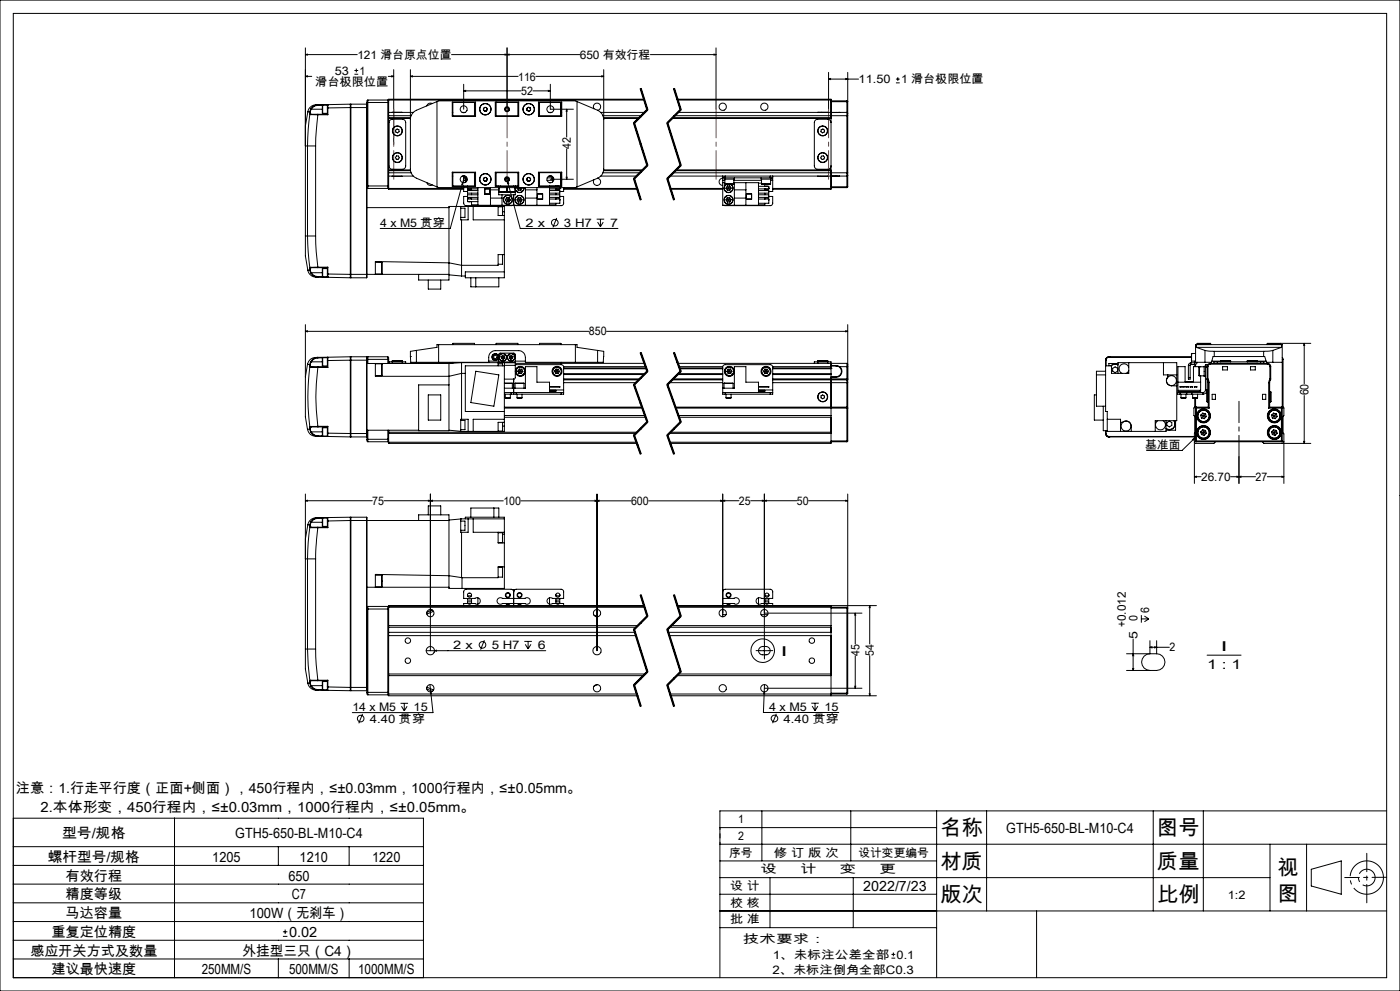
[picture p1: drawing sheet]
<svg xmlns="http://www.w3.org/2000/svg" width="420mm" height="297mm" viewBox="0 0 420 297" stroke-linecap="round" stroke-linejoin="round" font-family="sans-serif">
<defs><g id="words">
<g font-size="6.3">
<text x="282.1" y="250.3">名称</text>
<text x="347.1" y="250.3">图号</text>
<text x="282.1" y="260.3">材质</text>
<text x="347.1" y="260.3">质量</text>
<text x="383.3" y="262.1">视</text>
<text x="383.3" y="269.9">图</text>
<text x="282.1" y="270.3">版次</text>
<text x="347.1" y="270.3">比例</text>
</g>
<g font-size="4.2">
<text x="4.8" y="237.6">注意：1.行走平行度（正面+侧面），450行程内，≤±0.03mm，1000行程内，≤±0.05mm。</text>
<text x="12.2" y="243.3">2.本体形变，450行程内，≤±0.03mm，1000行程内，≤±0.05mm。</text>
<text x="18.6" y="251.3">型号/规格</text>
<text x="70.6" y="251.3">GTH5-650-BL-M10-C4</text>
<text x="301.9" y="249.5">GTH5-650-BL-M10-C4</text>
<text x="14.4" y="258.3">螺杆型号/规格</text>
<text x="19.7" y="263.9">有效行程</text>
<text x="63.7" y="258.3">1205</text>
<text x="86.5" y="263.9">650</text>
<text x="89.9" y="258.3">1210</text>
<text x="111.7" y="258.3">1220</text>
<text x="19.7" y="269.5">精度等级</text>
<text x="87.6" y="269.5">C7</text>
<text x="259" y="267">2022/7/23</text>
<text x="19.7" y="275.2">马达容量</text>
<text x="74.9" y="275.2">100W（无刹车）</text>
<text x="15.5" y="280.8">重复定位精度</text>
<text x="86.7" y="280.8">0.02</text>
<text x="9.1" y="286.4">感应开关方式及数量</text>
<text x="72.7" y="286.4">外挂型三只（C4）</text>
<text x="15.5" y="292">建议最快速度</text>
<text x="60.5" y="292">250MM/S</text>
<text x="86.7" y="292">500MM/S</text>
<text x="107.4" y="292">1000MM/S</text>
</g>
<g font-size="4.1">
<text x="234.3" y="196.6">I</text>
<text x="366.2" y="195.2">I</text>
<text x="362.1" y="200.4">1 : 1</text>
</g>
<g font-size="3.5">
<text x="107.2" y="17.6">121 滑台原点位置</text>
<text x="173.9" y="17.6">650 有效行程</text>
<text x="100.4" y="22.4">53</text>
<text x="107.9" y="22.4">1</text>
<text x="94.6" y="25.9">滑台极限位置</text>
<text x="155.5" y="24.1">116</text>
<text x="156.3" y="28.5">52</text>
<text x="257.6" y="24.9">11.50</text>
<text x="270.3" y="24.9">1 滑台极限位置</text>
<text x="171.3" y="44.6" transform="rotate(-90 171.3 44.6)">42</text>
<text x="114.1" y="68">4 x M5 贯穿</text>
<text x="157.7" y="68">2 x</text>
<text x="169.2" y="68">3 H7</text>
<text x="183.1" y="68">7</text>
<text x="176.7" y="100.5">850</text>
<text x="392.5" y="118.5" transform="rotate(-90 392.5 118.5)">60</text>
<text x="343.5" y="134.4">基准面</text>
<text x="360.3" y="144.1">26.70</text>
<text x="376.7" y="144.1">27</text>
<text x="111.7" y="151.3">75</text>
<text x="151" y="151.3">100</text>
<text x="189.3" y="151.3">600</text>
<text x="221.7" y="151.3">25</text>
<text x="239.1" y="151.3">50</text>
<text x="344.8" y="183.7" transform="rotate(-90 344.8 183.7)">6</text>
<text x="337.7" y="188" transform="rotate(-90 337.7 188)">+0.012</text>
<text x="341.2" y="191.5" transform="rotate(-90 341.2 191.5)">5</text>
<text x="341.2" y="186.2" transform="rotate(-90 341.2 186.2)">0</text>
<text x="136" y="194.5">2 x</text>
<text x="147.5" y="194.5">5 H7</text>
<text x="161.4" y="194.5">6</text>
<text x="257.9" y="196.5" transform="rotate(-90 257.9 196.5)">45</text>
<text x="262.2" y="196.5" transform="rotate(-90 262.2 196.5)">54</text>
<text x="350.8" y="195.3">2</text>
<text x="105.7" y="213.1">14 x M5</text>
<text x="124.1" y="213.1">15</text>
<text x="230.7" y="213">4 x M5</text>
<text x="247.3" y="213">15</text>
<text x="110.9" y="216.6">4.40 贯穿</text>
<text x="235.1" y="216.6">4.40 贯穿</text>
<text x="221.4" y="246.8">1</text>
<text x="221.4" y="251.8">2</text>
<text x="218.8" y="256.8">序号</text>
<text x="232.2" y="256.8">修 订 版 次</text>
<text x="257.5" y="256.8">设计变更编号</text>
<text x="228.2" y="261.8">设</text>
<text x="240.1" y="261.8">计</text>
<text x="252" y="261.8">变</text>
<text x="263.9" y="261.8">更</text>
<text x="219.1" y="266.7">设 计</text>
<text x="368.3" y="269.3">1:2</text>
<text x="219.1" y="271.7">校 核</text>
<text x="219.1" y="276.7">批 准</text>
<text x="222.9" y="282.7">技术要求：</text>
<text x="231.8" y="287.3">1、未标注公差全部 0.1</text>
<text x="231.7" y="291.8">2、未标注倒角全部C0.3</text>
</g>
</g></defs>
<g fill="none" stroke="#000" stroke-width=".3">
<path d="M0 0h420v297h-420zM4 4h412v289h-412zM91.6 16.4l.6-.2v.3zM91.6 16.4h15.6M91.6 14.4v56.3M151.5 16.2l.6 .2-.6 .1zM152.1 16.4l.6-.2v.3zM152.1 14.4v18.3M173.9 16.4h-38.4M195.1 16.4h19.7M214.2 16.2l.6 .2-.6 .1zM214.8 14.4v18.3"/>
<path d="M91.6 22.9l.6-.2v.3zM91.6 22.9h1.9M92.4 33.5l-.8 4.2v6h.7M92.4 33.5l.6 .1M93 34.1l-.5 4.6-.2 5M93 34.1l.2 .3M93 33.6v.5M93.1 34l-.1 .1M93.1 34l.2 .3M93.1 33.5v.5M93.1 33.5l-.1 .1M93.2 34.4h2.2"/>
<path d="M93.2 32.7l-.2 .9M93.2 32.7h.2M93.3 34.3h2.1M93.3 34.3l-.1 .1M93.4 32.7l-.3 .8M93.4 32.7h3.3M95.4 31.4h-.2a2.62 2.62 0 0 0-2.8 2.1M95.4 34.4l-.7 9.3M95.4 34.3v.1M95.4 31.4l-1.3 .4-.9 .9M95.4 31.4v.2M95.4 34.4h3"/>
<path d="M95.4 34.3h2.8M95.4 31.6l-.9 .1-1.1 1M96.7 31.5l-1.3 .1M96.8 31.5v2.5M96.8 31.5h1.4M96.8 34h1.4M98.2 31.5v.8M98.2 32.3h.2M98.2 34.3l.2 .1M98.2 32.3v2M98.2 31.5h.1M98.4 31.4v.9"/>
<path d="M98.4 31.4l6.7-.2v1M98.4 31.4l-.2 .1M98.4 32.3v2.1M98.4 31.4h-3M105.1 32.2v50M105.1 32.2l-6.7 .1M105.1 32.2h5M105.3 31.2v52.1M105.3 31.2h4.7M105.3 31.2l-.2 .2M106.3 22.3h1.2M106.3 21.1h1.2"/>
<path d="M106.9 20.6v1.1M110 31.2v52.1M110 31.2l.1 .2M110.1 30.7v1.5M110.1 32.2l-.1 51.1M110.1 30.7h6.5M110.3 30l-.2 .2v.5M110.3 30v26.5M110.3 30h6M116.3 30v26.5M116.3 30l.3 .2M116.5 22.9h1.6"/>
<path d="M116.6 30.2v.5M116.6 30v.2M116.6 30.7v25M116.6 33.7h7.4M116.6 35.5h6.5M116.6 30h76.7M116.6 34.7h6.7M116.6 35.3h6.6M117 36l.7-.3h3a.96 .96 0 0 1 1 1v13a.96 .96 0 0 1-1 1h-3a.96 .96 0 0 1-1-1v-13zM117.5 22.7l.6 .2-.6 .1zM117.6 33.7h3M118.1 20.9v22.3"/>
<path d="M118.7 39l.4-.3 .6 .2v.6l-.4 .3-.6-.2zM123.1 22.9l.6-.2v.3zM123.1 20.9l.1 30.3a3.1 3.1 0 0 0 1.7 2.2l6.2 2.6M123.1 22.9h32.3M129.7 31h-.2a1.13 1.13 0 0 0-1.5 .7M131.1 30.4l-6.2 2.7-.9 .6a2.87 2.87 0 0 0-.9 2.1M131.1 30.4v25.6M131.1 30.4l.5-.2h41l.5 .2M135.7 33.7h.2M135.7 34.7h.2M135.7 30.6h7v4.3h-7zM135.9 34.7h6.8"/>
<path d="M138.6 33.7h1M139.1 27.2l.6-.1v.3zM139.1 25.3v7.4M139.1 27.2h17.2M142.3 30.7v4M142.7 30.7h-6.8v4.2M145 32.7l.3 .5M145.3 33.2l.6 .1M145.3 32.2l-.3 .5M145.3 32.2h.6M145.9 32.2l.3 .6M146.2 32.8l-.3 .5"/>
<path d="M148.6 30.6h7v4.3h-7zM148.6 30.7h7M148.6 34.7h7M148.8 30.7v4M149 30.6l.1 .1M155.4 30.7v4M158.1 32.5l.1 .6M158.2 33.1l.5 .2M158.5 32.2l.6 .2M158.5 32.2l-.4 .3M159.1 32.4v.5M159.1 32.9l-.4 .4"/>
<path d="M159.9 27.2h5.2M160.8 22.9h20.3M161.5 30.7h6.8v4.2M161.5 30.6h7v4.3h-7zM161.5 34.7h6.8M161.9 30.7v4M164.5 27.1l.6 .1-.6 .2zM164.6 33.7h1M165.1 25.3v7.4h6.9M168.2 30.7v4M168.3 33.7h.2M168.3 34.7h.2"/>
<path d="M170 32.7l.1 .6h-.2zM170 32.7v8.4M173.1 30.4v25.6M173.1 30.4l6.2 2.7M178.2 32.6a1.09 1.09 0 0 1 .4-1.6 1.09 1.09 0 0 1 1.5 .6 1.09 1.09 0 0 1-.8 1.5M179.3 33.1l.5 .2a2.99 2.99 0 0 1 1.3 2.5M180.2 33.7h13.2M180.5 22.7l.6 .2-.6 .1zM180.9 34.7h11.5M181.1 35.3h10.6M181.1 20.9l-.1 30.3a2.84 2.84 0 0 1-1.7 2.2M190 36.9l4 12.7"/>
<path d="M190.4 36.8l4 12.7M191.7 35.5h-10.6M192 26.6l2 6.3M192.2 26.5l2 6.4-4 4 4 12.7-4 4 2 6.3M192.4 26.5l1 3.2M193.2 29.7h-76.6v.3M193.4 29.7l1 3.1zM194.1 32.8l-4 4M194.3 33l-4 4M200 36.9l4 12.7M200.4 36.8l4 12.7M201.6 35.5h47.7"/>
<path d="M201.8 35.3h47.5M202 26.6l2 6.3M202.2 26.5l2 6.4-4 4 4 12.7-4 4 2 6.3M202.4 26.5l2 6.3M202.4 34.7h51.7M203.2 29.7h46.1v.3M203.3 30h46M203.4 33.7h47.4M204.1 32.8l-4 4M204.3 33l-4 4M245.3 33.7h3M246.3 38.9l.6-.2 .4 .3v.6l-.6 .2-.4-.3z"/>
<path d="M248.6 23.7l.6-.2v.3zM248.6 23.7h9M248.6 21.7v11M249.3 36.7a.96 .96 0 0 0-1-1h-3a1.02 1.02 0 0 0-1 1v13a1.02 1.02 0 0 0 1 1h3a.96 .96 0 0 0 1-1M249.3 30v4.7M249.3 34.7v17.1M249.3 30.2h4.8M249.3 30.5h4.8M250.8 33.7h-1.5v1M250.8 33.7h1.1M250.8 33.7h.1M253.7 23.5l.6 .2-.6 .1z"/>
<path d="M254.1 33.7h-3.3M254.1 33.7v1M254.1 33.7l.2 .2M254.1 34.7h.2M254.1 30.2v.3M254.1 30.2l.2 .2-.2 .1M254.1 30.5v3.2M254.1 34.7v17.1M254.3 33.9v.8M254.3 34.7v17.1M254.3 21.7v12.2M268.8 24.8h1.1"/>
<path d="M268.8 23.7h1.1M269.3 23.1v1.2M92.3 43.7h2.4M92.3 43.7v27M94.7 43.7v27M110.1 55.7h6.5M110.1 56.2l.2 .3M110.3 56.5h6M116.6 56.5v.2h22.5M116.6 55.7v.5M116.6 56.2v.3M116.6 51h6.5"/>
<path d="M116.6 52.8h7.4M116.6 51.8h6.7M116.6 51.1h6.6M116.6 56.5h22.5M116.6 56.2l-.3 .3M117.6 52.8h3M119 46.7l.6 .1 .2 .5-.4 .5-.5-.1-.3-.5zM128 54.7a1.12 1.12 0 0 0 1.7 .7M131.1 56l.5 .2h41l.5-.2M135.7 52.8h.2M135.7 51.6h7v4.3h-7zM135.9 51.6v4.1h6.8"/>
<path d="M138.6 52.8h.5M138.8 54.7v.7l-.3-.1zM138.8 54.7l-3.7 13.8h-21M139.1 53.3h.7M139.1 53.3v.7M139.1 52.8v.5M139.1 54v.8M139.1 55.7v.2M139.1 56.2v1.2h1.2M139.1 54h.7M139.1 52.8h.5M139.4 52.7l-.6 2"/>
<path d="M139.6 53.3v.4h.6M139.8 53.7v.9M139.8 53.3h.3M139.8 53v.3M140.2 56.5h.1M140.3 56.6l.6 .4 .5-.4 .1 .5M140.3 58.9h-1.2v2l.2 .5 .4 .2 14-.1M140.3 59.7h3.1M140.3 56.6h3.1M140.3 55.7v.2M140.3 56.5v-.3v.4M140.3 59.7v.7h3.1"/>
<path d="M140.3 59.7v.4M140.3 56.7h1.1M141.5 59.2l-.1 .5-.5-.4-.6 .4M141.5 57.9v.5M142.3 51.7v4M142.7 51.7l-7 .1M143.4 56.2v5.3h21.5v-5.3M143.4 57.1h-3.1v.8h3.1M143.4 58.4h-3.1v.8h3.1M145 53.8l.3 .5M145.3 53.2l-.3 .6M145.3 53.2h.6"/>
<path d="M145.4 56.6h1.6v1.6h-1.6zM145.5 58.1h1.5M145.5 56.6h1.5M145.9 53.2l.3 .5M145.9 54.2l-.6 .1M146.2 53.7l-.3 .5M147.1 59.4h3.5M147.1 56.9h2.5M147.1 56.2v5.3M148.6 51.6h7v4.3h-7zM148.6 55.7h7M148.6 51.7h7"/>
<path d="M148.8 51.7v4M149.1 55.7l-.1 .2M149.6 56.2v.3M149.6 57.6v.8h5v-.8M149.6 55.7v.2M149.6 56.5v1.1M149.6 56.5h.1M149.6 57.6h5M149.7 57.4h2.3M149.7 56.2v1.2M150.1 55.7v.2M150.6 58.4v3.1"/>
<path d="M151.6 53.7h1M151.6 59.9h1.5M151.6 59.9l.4 .6M151.9 53.3h.4M151.9 53l4.2 15.5h29.3M152 59.2h.7M152 59.2l-.4 .7M152 59.2l.4 .7M152 56.5h.2M152 56.2v1.2M152.2 57.4h2.3M152.2 56.2v1.2"/>
<path d="M152.3 54.5l.3 .5-.3 .1zM152.4 59.9l-.4 .6M152.4 59.9l.3 .6M152.7 59.2l.4 .7M152.7 59.2l-.3 .7M153.1 59.9l-.4 .6M154.1 55.7v.2M154.1 58.4v3.1M154.5 56.2v1.2M154.5 56.5h.1M154.6 56.2v.3M154.6 56.8a1.34 1.34 0 0 0 1.5 .9 1.34 1.34 0 0 0 1.1-1.5 1.36 1.36 0 0 1-1 1.5 1.36 1.36 0 0 1-1.6-.8"/>
<path d="M154.6 55.7v.2M154.6 56.5v1.1M154.7 55.7h.1M155.1 59.9h1.5M155.1 56.4h1.5M155.1 56.4l.4 .6M155.1 59.9l.4 .6M155.2 56.2l-.1 .2M155.4 51.7v4M155.4 55.9h.1M155.5 57h.7M155.5 59.2h.7"/>
<path d="M155.5 59.2l-.4 .7M155.5 59.2l.4 .7M155.8 56.2l.1 .2M155.9 56.4l-.4 .6M155.9 56.4l.3 .6M155.9 59.9l-.4 .6M155.9 59.9l.3 .6M155.9 56.2v.2M156.2 59.2l.4 .7M156.2 59.2l-.3 .7M156.5 56.2l.1 .2M156.6 56.4l-.4 .6"/>
<path d="M156.6 59.9l-.4 .6M157.6 56.2v5.3M157.6 59.4h3.5M157.6 56.9h3.5M158 53.9l.4 .4M158.2 53.3l-.2 .6M158.8 53.2l.4 .4M158.8 53.2l-.6 .1M159 54.1l-.6 .2M159.2 53.6l-.2 .5M161.1 56.2v5.3M161.2 58.1h1.6v1.6h-1.6z"/>
<path d="M161.5 51.6h7v4.3h-7zM161.5 51.7l7 .1M161.9 51.7v4M162.7 58.1v1.6h-1.4M164.1 54h1.7M164.1 53.3h2M164.6 52.8h1M164.8 54.7h.1M164.9 54.7h.1M164.9 55.7v.2M164.9 57.1h3.1v.8h-3.1M164.9 58.4h3.1v.8h-3.1"/>
<path d="M164.9 59.7h3.1M164.9 56.6h3.1M165.1 53.7h6.9M165.6 53.3v.4h.6M165.8 53.7v.9M166.8 59.2v.5l.6-.4 .5 .4M166.8 55.7v.1M166.8 57.9v.5M166.8 56.7h1.1M167 55.9h.7M167.9 56.6l-.5 .4-.6-.4v.5M168 56.5v-.3v.4"/>
<path d="M168 59.7v.4M168 58.9h1.1v2.1l-.6 .6-14-.1M168 56.5h.1M168 55.8v.1M168 59.7v1.2h-3.1M168.2 51.7v4M168.3 53.7h.2M168.3 53.3h.2M168.3 52.8h.2M168.3 51.6v4.1h-6.8M168.3 55.1h.2M168.5 55.1l-.2 .1"/>
<path d="M168.5 54h.1M168.5 53.7v1.4M169.1 56.2v1.2h-1.1M169.1 56.7h22.1M169.1 56.5h22M169.9 53.1h.2l-.1 .6zM170 44.6v9.1M179.3 53.4a1.09 1.09 0 0 1 .8 1.4 1.09 1.09 0 0 1-1.5 .7 1.09 1.09 0 0 1-.4-1.6M179.3 53.4l-6.2 2.6M180.2 52.8h10.8M180.9 51.8h11.1M181.1 51h11.6"/>
<path d="M181.1 51h11.7M181.1 51.1h11.5M190 53.6l2 6.3M190.4 53.5l2 6.3M194.1 49.4l-4 4M194.3 49.7l-4 4M200 53.6l2 6.3M200.4 53.5l2 6.3M201 52.8h15.8M201.1 56.5h15.7M201.2 56.7h15.6M202 51.8h52.1"/>
<path d="M202.6 51.1h46.7M202.7 51h46.6M202.8 51h46.5M204.1 49.4l-4 4M204.3 49.7l-4 4M216.8 53.4a1.11 1.11 0 0 0-1.1 1.1 1.11 1.11 0 0 0 1.1 1.1M216.8 53.3h.8M216.8 52.8h.8M216.8 53.3v.7M216.8 52.8v.5M216.8 54v7.5h10.7v-6.8h-7.3M216.8 54.7h.7"/>
<path d="M216.8 54h.7M217.3 53.3v.4h3v-.4M217.5 55.1h2.7M217.5 53.7v1.4M217.6 52.8v.5M217.6 52.8h13.5M217.6 53.3h13.5M217.8 59.9l.4 .6M217.8 59.9h.7M217.8 56.4l.4 .6M217.9 55.2a1.36 1.36 0 0 0-.4 2 1.36 1.36 0 0 0 2.1 0 1.36 1.36 0 0 0-.4-2M218.1 55.2a1.31 1.31 0 0 0-.6 2 1.31 1.31 0 0 0 2.1 0 1.31 1.31 0 0 0-.5-2"/>
<path d="M218.2 59.3l-.4 .6M218.2 59.3l.3 .6M218.2 57h.7M218.2 55.7h.7M218.2 55.7l-.4 .7M218.2 55.7l.3 .7M218.5 59.9l-.3 .6M218.5 59.9l.5 .6M218.5 56.4h-.7M218.5 56.4l-.3 .6M218.5 56.4h.8M218.5 56.4l.4 .6"/>
<path d="M218.9 59.2l-.7 .1M218.9 59.2l.4 .7M218.9 59.2l-.4 .7M218.9 55.7l.4 .7M218.9 55.7l-.4 .7M219.3 59.9l-.3 .6M219.3 59.9h-.8M219.3 56.4l-.4 .6M220.2 53.7v1.4M220.2 54h8.3M220.3 54.7v6.8M220.3 59.4h3.5"/>
<path d="M220.3 56.9h3.5M223.8 54.7v6.8M223.9 58.1h1.6v1.6h-1.6zM223.9 58.1v1.6h1.6v-1.6M227.5 55.8h3.1v.8M227.5 57.1h3.1v.8h-3.1M227.5 58.4h3.1v.8h-3.1M227.5 59.7h3.1M227.5 56.6h3.1M227.5 54.9h1M228.3 53.3v.4h3v-.4M228.5 55.1v.1"/>
<path d="M228.5 55.1h2.7M228.5 53.7v1.4M228.5 55.2h.1M229.4 55.2v.6M229.4 56.6v.5M229.4 57.9v.5M229.4 59.2v.5M229.5 56.6l.5 .4 .6-.4M229.5 59.7l.5-.4 .6 .4M229.6 56.7h1M229.7 55.8h.7M230.6 56.2v.3"/>
<path d="M230.6 59.7v.4M230.6 58.9h1.2v2.1l-.6 .6-14-.1M230.6 59.7v1.2h-3.1M230.6 56.5h.1M231.1 53.3h.7M231.1 52.8h.7M231.1 52.8v.5M231.2 55.1l-2.7 .1M231.2 53.7v1.4M231.2 54h.6M231.8 53.3v.7M231.8 52.8v.5"/>
<path d="M231.8 54v3.4h-1.2M231.8 52.8h19M231.8 56.5h17.5M245.3 52.8h3M246.4 46.8l.6-.1 .4 .4-.2 .6-.6 .1-.4-.5zM249.3 51.8v4.7M249.3 56.5v.2h-17.5M249.3 51.8v.9h1.5M249.3 56h4.8M249.3 56.2h4.8M250.8 52.7l1.1 .1M250.8 52.8h1.1"/>
<path d="M250.8 52.7v.1M251.9 52.8h2.2M254.1 51.8h.2M254.1 51.8v1M254.1 56h.2M254.1 56v.2M254.1 52.8v3.2M254.3 51.8v.7M254.3 52.5l-.2 .3M254.3 56l-.2 .2M254.3 52.5v3.5M91.6 70.7v6l.8 4.3"/>
<path d="M91.6 70.7h.7M92.3 70.7l.7 9.7M92.3 70.7h2.4M94.7 70.7l.2 4.7 .5 4.7M110.1 62.2h24.6M112.6 78.6h1.9M114.5 78.6v3.5M138.2 62.4h1.3v2.8h-1.3M138.2 61.9v4h2.2v-4M138.5 65.9v16.8M140.5 60.4h.7M141.5 60.4v1h1.9"/>
<path d="M142 61.9v4h9.3M149.4 62h1.3v2.6M149.4 61.9v2.7h1.9M150.7 76.3v2.9h-1.3M150.7 63.5h.6M151.3 63.5v1.1M151.3 63.5v-1.6h-16.6v22h-9.1v-1.7M151.3 64.6v18.7h-11.7v-1.8h11.7M151.3 76.3h-1.9v3.2h-10.9l-3.8-.7-22.1-.4v3.8M152 60.5h.7M155.5 60.5h.7M166.8 60.9v.5h-1.9"/>
<path d="M167 65.3l-1.1 2.9M179 65.7h2.3M179.3 66.6l.8 1.3M180.1 65.7v2.2M181 66.6l-.9 1.3M218.2 60.5h.8M229.4 60.9v.5h-1.9M91.6 99.3l.6-.2v.3zM91.6 97.3v15.7M91.6 99.3h85M92.4 81a2.67 2.67 0 0 0 3 2.1M93 80.4l.1 .1"/>
<path d="M93 80.4v.5M93 80.9l.1 .1M93 80.9l.2 .9M93 80.9l-.6 .1M93.1 81l.3 .7M93.1 80.5v.5M93.2 80.1l-.2 .3M93.2 80.1l.1 .1M93.2 81.8a2.56 2.56 0 0 0 2.2 1.3M93.3 80.2h2.1M93.3 80.2l-.2 .3M93.4 81.7l-.2 .1"/>
<path d="M93.4 81.7l.5 .7 1.5 .5M93.4 81.7h3.3M95.4 80.1h-2.2M95.4 80.1v.1M95.4 80.1h3M95.4 80.2h2.8M95.4 83.1h3M95.4 82.9v.2M95.4 82.9h1.3M96.8 80.5v2.5M96.8 80.5h1.4M96.8 83h1.4"/>
<path d="M98.2 82.1h.2M98.2 82.1v.9M98.2 83l.2 .1M98.2 83h.1M98.2 80.2v1.9M98.4 82.1v1M98.4 80.1l-.2 .1M98.4 80.1v2M98.4 82.1l6.7 .1M105.1 82.2v1.1l-6.7-.2M105.1 82.2h29.6M105.1 83.1l.2 .2"/>
<path d="M105.3 83.3h4.7M112.6 82.1h1.9M128.5 83.9v2.7h3.7v-2.7M134.7 82.4l3.8 .3M138.5 82.7h1.1M141.3 83.3v2.7h8.3v-2.7M142.7 83.3v2.7M182 99.3h72.3M253.7 99.1l.6 .2-.6 .1zM254.3 97.3v16.4M91.6 113v12l.7 3.7M92.3 109.2l-.7 3.8"/>
<path d="M92.3 109.2h.1M92.3 109.2l.7 .1M93 109.8a71.5 71.5 0 0 0 0 18.3M93 109.8l.2 .3M93 109.3v.5M93.1 109.7l-.1 .1M93.1 109.7l.3 .2M93.1 109.3v.4M93.1 109.3h-.1M93.2 110.1h2.2M93.2 108.4l-.2 .9M93.2 108.4h.1"/>
<path d="M93.3 108.4l-.2 .9M93.3 108.4h3.4M93.4 109.9h2M93.4 109.9l-.2 .2M95.4 107.1h-.3a2.67 2.67 0 0 0-2.8 2.1M95.4 110.1a65.4 65.4 0 0 0 0 17.7M95.4 107.1a2.45 2.45 0 0 0-2.2 1.3M95.4 107.1v.2M95.4 107.3l-.9 .1-1.2 1M95.4 110.1h3M95.4 109.9v.2M95.4 109.9h2.8"/>
<path d="M96.7 108.4l.1 1.3M96.7 107.2l-1.3 .1M96.8 107.2l-.1 1.2M96.8 107.2v2.5M96.8 109.7h1.4M96.8 107.2h1.4M98.2 109.9l.2 .2M98.2 107.2v.9M98.2 108.1h.2M98.2 107.2h.1M98.2 108.1v1.8M98.4 107.1v1"/>
<path d="M98.4 107.1l6.7-.2v1M98.4 107.1l-.2 .1M98.4 108.1v2M98.4 107.1h-3M105.1 107.9l-6.7 .2M105.1 107.9v22M105.1 107.9h5M105.3 106.9v24M105.3 106.9h4.7M105.3 106.9l-.2 .2M110 106.9v24M110 106.9l.1 1"/>
<path d="M110.1 107.9v22M110.1 107.7h6.5M110.3 106.9v2M110.3 106.9h6M110.3 106.9l-.2 .3M112.6 108.9v3.9h22.1l3.8-.9h1.1M112.6 112.6h1.9M112.6 109h1.9M114.5 109v3.6M116.3 106.9v2M116.3 106.9l.3 .8M116.6 107.7v1.2"/>
<path d="M116.7 108.9v-.5h5v.5M117.7 108.1h3M117.7 108.1v.8M117.8 108.4h2.8M120.7 108.1v.8M123.1 106.9l.1 1.7h1.7M123.1 106.9h.1M124.9 108.6h21.7a3.3 3.3 0 0 1 .6-2.9l.6-.5 .8-.1h7a2.05 2.05 0 0 1 2 2v1.5h21.7M124.9 105l-1.8 .3v1.6M124.9 105l6.2-.9v-.8h42v.8l6.2 .9M124.9 105v3.6M128.5 118.4h3.7v7.5h-3.7z"/>
<path d="M131.6 103.3v5.3M135.5 108.9h-25.4M135.9 103.3v-.4h6.4v.4M135.9 108.6v.3M138.5 108.7l-3.8 .2v20.2h-9.1v-13.7h9.1M138.5 108.7h12.8v17.9M138.5 108.7v17M142.7 111.3l6.9 1.1-1.4 9.3-6.9-1.1zM146.6 108.2h3M148.8 103.3v-.4h6.6v.4M149.4 109h1.3v.6M149.4 108.7v.9"/>
<path d="M149.6 108.5v.2M149.6 108.5v-2.2l.5-.5 4.2 .1 .3 .4v2.2M149.6 108.5h5M150.3 106.9l.1 .6M150.3 106.9l.5 .2M150.4 107.5l.6 .2M150.7 106.5l.6 .2M150.7 106.5l-.4 .4M150.7 106.5l.3 1.2M150.8 107.1l-.4 .4M150.8 107.1l.6 .2M151.3 114.8l2.4 .1"/>
<path d="M151.3 114.9h2.4M151.3 116.3h6.3v-6.4h3.5v4.6h3.8v3.1M151.3 117.6h2.1M151.3 118.1h2.1M151.3 109.6h-11.7v13.7h11.7M151.3 108.7h3.3M151.3 113.6h2.8M151.3 106.7l.1 .6M151.3 106.7l-.5 .4M151.3 109.5h3.3M151.4 107.3l-.4 .4M151.6 119.2h1.5"/>
<path d="M151.6 118.1v1.1M152.8 107.3l.4 .4M152.9 106.7l-.1 .6M152.9 106.7l.5 .4M153.1 118.1v1.1M153.4 118.1h.7M153.4 117.6h1.5M153.4 107.1l.4 .4M153.4 107.1l-.6 .2M153.4 117.6v.5M153.5 106.5l.4 .4M153.5 106.5l-.6 .2"/>
<path d="M153.5 106.5l-.3 1.2M153.7 114.9v1.4M153.8 107.5l-.6 .2M153.9 106.9l-.1 .6M153.9 106.9l-.5 .2M154.1 118.1h.8M154.1 113.6v4.5M154.5 114.9h2.7M154.5 114.9v1.4M154.6 108.7v.8M154.6 109.5v3.7l-.5 .4M154.6 108.5v.2"/>
<path d="M154.6 109.3l14.2 .1 .3 .5v7M154.6 108.9h38.7M154.6 108.2h3M154.9 117.6h13.4M154.9 118.1h13.4M154.9 117.6v.5M155.1 119.2h1.5M155.1 118.1v1.1M155.4 111.2l.3 .7M155.4 111.2l.7 .1M155.7 111.9l.7 .1M155.8 110.6l.7 .1"/>
<path d="M155.8 110.6l-.4 .6M155.8 110.6l.6 1.4M156.1 111.3l-.4 .6M156.1 111.3h.7M156.5 110.7l.3 .6M156.5 110.7l-.4 .6M156.6 118.1v1.1M156.8 111.3l-.4 .7M157.2 114.9v1.4M161.9 103.3v-.4h6.3l.1 .4M164.9 117h1.9v.3h-1.9M164.9 115.8h3.1v.2h-3.1"/>
<path d="M164.9 116.9h4.2M166.4 111.2l.3 .7M166.4 111.2l.7 .1M166.7 111.9l.7 .1M166.8 110.6l.7 .1M166.8 110.6l-.4 .6M166.8 110.6l.6 1.4M167.1 111.3l-.4 .6M167.1 111.3h.8M167.5 110.7l.4 .6M167.5 110.7l-.4 .6M167.9 111.3l-.5 .7"/>
<path d="M168.3 117.6h.8M168.3 108.6v.3M168.3 117.6v.5M169.1 117.6v.5h-.8M169.1 116.9v.7M169.1 110.4h24.8M169.1 112.2h24.2M169.1 110.5h24.8M169.1 112h24.4M169.1 109.9h24.6M169.1 113.6h22.8M169.1 113.8h22.6"/>
<path d="M169.1 114.7h21.7M169.1 110.3h24.8M169.1 112.3h24.1M172.6 103.3v5.3M179.3 105l1.8 .3-.1 3.3h-1.7M179.3 105v3.6M190 115.3l4 11.2M190.4 115.2l4 11.2M192 105.8l2 5.5M192.2 105.7l2 5.6-4 4 4 11.2-4 4 2 5.5M192.4 105.6l1 2.8M193.4 108.4l1 2.8z"/>
<path d="M194.1 111.2l-4 4M194.3 111.4l-4 4M200 115.3l4 11.2M200.4 115.2l4 11.2M200.8 114.7h16M201.6 113.8h15.2M201.9 113.6h14.9M202 105.8l2 5.5M202.2 105.7l2 5.6-4 4 4 11.2-4 4 2 5.5M202.4 105.6l2 5.6M203.2 112.3h13.6M203.3 108.9h50.8"/>
<path d="M203.3 112.2h13.5M203.4 112h13.4M203.7 109.9h13.1M203.8 110.3h13M203.9 110.4h12.9M203.9 110.5h12.9M204.1 111.2l-4 4M204.3 111.4l-4 4M216.8 117.6h.8M216.8 116.3h3.5v-6.4h3.5v4.6h3.7v3.1M217.2 114.9h2.7M217.2 114.9h.1"/>
<path d="M217.2 114.9v1.4M217.6 117.6h13.5M217.6 117.6v.5M217.6 118.1h13.5M217.8 119.2h1.5M217.8 118.1v1.1M218.1 111.3l.4 .7M218.4 110.7l-.3 .6M218.4 110.7l.4 .6M218.8 111.3l-.3 .7M218.8 111.3l.4 .6M219.1 110.6l-.7 .1"/>
<path d="M219.1 110.6l.5 .7M219.1 110.6l-.3 .7M219.2 111.9l-.7 .1M219.3 118.1v1.1M219.6 111.3l-.4 .6M219.6 111.3h-1.5M219.9 114.9v1.4M227.5 117h1.9v.3h-1.9M227.5 115.8h3.1v.2h-3.1M227.5 116.9h4.3M229.1 111.3l.3 .6M229.1 111.3h.7"/>
<path d="M229.4 111.9h.8M229.4 110.6l.8 .1M229.4 110.6l-.3 .7M229.4 110.6l.4 .7M229.8 111.3l.4 .6M229.8 111.3h.8M230.2 110.7l.4 .6M230.2 110.7l-.8 1.2M230.6 111.3l-.4 .6M231.1 117.6h.7M231.1 117.6v.5M231.8 112.2h17.5l-17.5 .1"/>
<path d="M231.8 116.9v-7l-.3-.5-14.1-.1-.6 .6v8.2h.8M231.8 117.6v.5h-.7M231.8 116.9v.7M231.8 110.4h17.5M231.8 110.5h17.5M231.8 112h17.5M231.8 109.9h17.5M231.8 113.6h22.3M231.8 113.8h22.3M231.8 114.7h22.3M231.8 110.3h17.5M244.3 108.9v-.5h5v.5"/>
<path d="M245.3 108.1h3M245.3 108.1v.8M245.4 108.4h2.8M246.3 118.6l.5-.2 .5 .3v.5l-.5 .3-.5-.3zM248.3 108.1v.8M249.3 110.4v22.5h-48.3M249.3 108.9v1M249.3 110.3v.1M249.3 110.4h.1M249.3 108.9v.7h1.5M249.3 109.9v.4M249.3 113.1h1.5"/>
<path d="M249.3 112.9h1.5M249.3 109.7h1.5M250.8 109.7a1.62 1.62 0 0 1 1.6 1.6 1.62 1.62 0 0 1-1.6 1.6M250.8 109.6l1.1 .3M250.8 109.6v.1M250.8 112.9v.2M251.9 109.9a1.77 1.77 0 0 1 .6 2 1.77 1.77 0 0 1-1.7 1.2M251.9 109.9h2.2M254.1 108.9v1M254.1 108.9l.2 .2v.8h-.2M254.1 113.6l.2 .1M254.1 113.6v.2"/>
<path d="M254.1 113.8v.9M254.1 114.7h.2M254.1 109.9v3.7M254.1 114.7v7.3M254.3 113.7l-.2 .1M254.3 113.7v1M254.3 114.7v17.4M328.9 118.4h-.6v7.5h2.7M328.9 112.4h2.8M331.7 107.9h.1M331.7 111.3h-2.8v10.4h2.8M331.7 107.9v15.4h.5v6h17.6v-3.2"/>
<path d="M331.8 107.9v1.7M332.7 106.9h.1M332.7 106.9a1.02 1.02 0 0 0-1 1M332.7 107.1a.84 .84 0 0 0-.9 .8M332.7 106.9h24.7M332.7 107.1h24.7M332.7 106.9v.2M333.8 110.4l.7-.4 .8 .4v.8l-.8 .5-.7-.5zM335.4 109.3a1.79 1.79 0 0 0-2.2 .3M335.4 109.4h-.1a1.65 1.65 0 0 0-1.9 .2M335.4 108.9h-2.7v.7M335.4 111.9v-3.2h17.6v17.4h-6.4v3.2"/>
<path d="M338.6 111.1l-.7 .8M338.6 110a1.51 1.51 0 0 0-2.4-.6 1.51 1.51 0 0 0 .4 2.5M338.6 108.7v3.2h-5.2v-2.3h-1.7M349 108.7v3.7h4M350.3 112.4v.6a1.56 1.56 0 0 0-.3 1.7 1.56 1.56 0 0 0 1.4 .9h1.6M353.4 114.5h6.8M353.5 117h6.5v.3h-6.5zM354 117.6h-.7v.5h.7M354 117.6h6.9M354 115.8h1.2v.2h-1.2zM354 118.1h2M354 117.6v.5"/>
<path d="M354.3 119.2h1.5M354.3 118.1v1.1M355.8 115.8h.7v.2h-.7zM355.8 118.1v1.1M356 118.1h1.5M356 117.6v.5M356.5 113.1v.5h.5v-.5M356.5 109.5h.5M356.5 113.1h.5M356.5 109.5v3.6M357 115.8h.8v.2h-.8zM357 109.5v3.6"/>
<path d="M357.3 108.7l-.4 .2-.4 .6M357.3 109.3l-.3 .2M357.3 108.7v.6M357.4 108.2h.1M357.4 106h.1M357.4 106v2.2M357.5 105.9l-.1 .1M357.5 105.9v2.3M357.5 108.2h1.2M357.5 105.9h1.2M357.5 118.1h3.4M357.5 117.6v.5"/>
<path d="M357.8 119.2h1.5M357.8 118.1v1.1M358.3 115.8h.8v.2h-.8zM358.4 108.2v1.7M358.4 119.3v2.7M358.7 108.5l-.2 .2h-1.2M358.7 109.2v.7M358.7 119.3v2.7M358.9 104.1h25.6M358.9 104.1l2.6 .9M358.9 103.3v.8M359.2 108.6l-.5 .6-1.4 .1"/>
<path d="M359.2 103.3v-.4h4v.4M359.2 103h4M359.3 118.1v1.1M359.8 109.9v2.7M359.8 109.9h1.4M359.8 112.6h1.4M360.2 109.9h-2.2v4.5h-2.5v-4.5h-2.1v7.7M360.2 112.6v5M360.9 117.6v.5M361.5 105l2.8 .3M361.5 108.6h-2.8v-5.3h26v18.7M361.5 105v3.6"/>
<path d="M361.6 109.8h-.4v3h.4M361.6 116.9a.73 .73 0 0 1-.7 .7M361.6 116.9h.5M361.6 110h.5M361.6 110v6.9M362.1 109.9v-.6h-.5v.7M362.1 116.9a1.21 1.21 0 0 1-1.2 1.2M362.1 109.9h.3M362.1 109.9v7M362.2 117.4v3M362.2 117.4h.2M362.2 113.8l.3 .9"/>
<path d="M362.4 113.6v.1M362.4 113.6h-.3l.1 .2M362.4 109.9v3.7M362.4 117.4l.1 .1M362.4 113.7l.3 1M362.4 113.7l-.2 .1M362.4 117.4v3M362.5 114.7h.2M362.5 114.7v7.3M362.7 114.7v7.6M363.1 109.1l-.5 .3-.2 .5M363.1 108.9v.2"/>
<path d="M363.1 108.9a.96 .96 0 0 0-1 1M363.1 108.9h17.1M363.1 109.1h17.1M363.5 108.2h2.7M363.6 118.2h1v1.5h-1zM364.3 106.9h-.4l-.5 1.7h-1.9M364.3 105.3h14.8M364.3 105.3v1.6M364.3 106.9h14.8M365.2 108.4h-1v.5M365.2 108.4h13M365.2 108.4v.5"/>
<path d="M366.2 108.4h.1M366.2 108.1h3M366.2 108.4h3M366.2 108.1v.3M366.8 109.9h1.4v1h-1.4zM369.2 108.4h-.1M369.2 108.1v.3M374.2 108.4h.1M374.2 108.1h3M374.2 108.4h3M374.2 108.1v.3M375.1 109.9h1.5v1h-1.5z"/>
<path d="M377.2 108.4h-.1M377.2 108.2h2.6M377.2 108.1v.3M378.2 108.4h1v.5M378.2 108.4v.5M378.7 118.2h1v1.5h-1zM379.1 106.9h.3l.5 1.7h1.9M379.1 105.3v1.6M380.2 103h4M380.2 109.1l.7 .4 .1 .4M380.2 108.9v.2M380.2 108.9a.96 .96 0 0 1 1 1"/>
<path d="M380.6 114.7h.3M380.6 114.7v7.6M380.9 114.7v7.3M380.9 113.7l-.3 1M380.9 113.7l.2 .1M381 117.4l-.1 .1M381 113.6l-.1 .1M381 113.6h.2M381 109.9h.2M381 117.4v3M381 109.9v3.7M381 117.4h.2"/>
<path d="M381.1 113.8l-.2 .9M381.2 117.4v3M381.2 113.6l-.1 .2M381.2 109.9v3.7M381.8 105l-2.7 .3M381.8 108.6h2.9M381.8 105v3.6M384.2 102.9v.4M384.5 104.1l-2.7 .9M384.5 103.3v.8M384.7 107.1l.2 .6M384.7 107.7h.2"/>
<path d="M384.9 107.7v14.3M391.3 102.9v12.1M391.3 118.5v14.4M391.3 102.9l.1 .6h-.3zM393.2 102.9h-13v.4M92.3 128.7a2.87 2.87 0 0 0 3.1 2.1M92.3 128.7h.1M93 128.1l.1 .1M93 128.1v.5M93 128.6l.1 .1M93 128.6l.2 .9M93 128.6l-.7 .1"/>
<path d="M93.1 128.7l.2 .7M93.1 128.2v.5M93.2 127.8l-.2 .3M93.2 127.8l.2 .1M93.2 129.5a2.56 2.56 0 0 0 2.2 1.3M93.3 129.4l-.1 .1M93.3 129.4l1.3 1.1 .8 .1M93.3 129.4h3.4M93.4 127.9h2M93.4 127.9l-.3 .3M95.4 127.8h-2.2M95.4 127.8v.1"/>
<path d="M95.4 130.6v.2M95.4 127.8h3M95.4 130.8h3M95.4 130.6h1.3M95.4 127.9h2.8M96.7 129.4l.1 1.3M96.8 128.2l-.1 1.2M96.8 128.2v2.5M96.8 128.2h1.4M98.2 130.7l.2 .1M98.2 129.8v.9M98.2 129.8h.2"/>
<path d="M98.2 130.7h-1.4M98.2 127.9v1.9M98.4 129.8v1M98.4 127.8l-.2 .1M98.4 127.8v2M98.4 129.8l6.7 .1M105.1 129.9v1l-6.7-.1M105.1 129.9h5M105.1 130.8l.2 .1M105.3 130.9h4.7M110.1 129.9v.9M110.1 131.7v.4l.2 .3"/>
<path d="M110.1 130.8l-.1 .1M110.1 130.8v.9M110.1 128.9h15.5M110.1 131.7h6.5M110.3 128.9v3.5M110.3 132.4h6M116.3 128.9v3.5M116.6 128.9v4h74.5M116.6 129.5h74.5M116.6 129.9h74.2M116.6 132.5h74.3M116.6 132.1l-.3 .3"/>
<path d="M134.7 128.9l3.5 .4M138.2 126h1.3v2.8h-1.3M138.2 129.3v-3.6h2.2v3.6M150.7 126.6v2.6h-1.3M150.7 127.7h.6M151.3 126.6v1.1M151.3 124.5h42.2M151.3 122h41.3M151.3 125.1h42.4M151.3 122.3h41.4M151.3 127.7v1.6h-13.1M151.3 125.7h-9.3v3.6"/>
<path d="M151.3 126.6h-1.9v2.7M190 130.5l2 5.6M190.4 130.4l2 5.6M194.1 126.3l-4 4M194.3 126.6l-4 4M200 130.5l2 5.6M200.4 130.4l2 5.6M200.8 129.9h48.5M200.9 132.5h48.4M201.1 129.5h48.2M202.6 122h51.5M202.7 122.3h51.4"/>
<path d="M203.5 124.5h45.8M203.7 125.1h45.6M204.1 126.3l-4 4M204.3 126.6l-4 4M249.3 132.1h4.8M249.3 132.4h4.8M254.1 122l.2 .2-.2 .1M254.1 132.1h.2M254.1 122v.3M254.1 132.1v.3M254.1 122.3v9.8M254.3 132.1l-.2 .3"/>
<path d="M331 121.7v7.4h1.2M331.7 129.9a1.02 1.02 0 0 0 1 1M331.7 129.9h.1M331.7 129.1v.8M331.8 129.9a.91 .91 0 0 0 .9 .9M331.8 129.1v.8M332.2 125.7h4v3.6M332.7 130.9h.1M332.7 130.9h25.6M332.7 130.8h25.6M332.7 130.8v.1M336.2 126.6h.5a1.58 1.58 0 0 1 1.7-.3 1.58 1.58 0 0 1 1 1.4v1.6"/>
<path d="M347.3 126.1a1.5 1.5 0 0 0-.3 2.2 1.5 1.5 0 0 0 2.3 0 1.5 1.5 0 0 0-.3-2.2M350.1 126.6l.7-.4 .7 .4v.9l-.7 .4-.7-.4zM352.1 126.1a1.65 1.65 0 0 1-.1 2.1 1.65 1.65 0 0 1-2.2 .2M352.2 126.1a1.75 1.75 0 0 1-.2 2.2 1.75 1.75 0 0 1-2.2 .2M352.7 126.1v2.8h-2.9M357.8 131.7l.5-.3-.3 .5zM358.3 131.4l-3.7 3.6h-10.6M358.4 122l-.2 .2v2.3l.5 .6M358.4 122h4.1M358.4 124.8v5M358.7 132.1l.2 .3M358.7 132.1h.2"/>
<path d="M358.7 122.3h.2M358.7 122.3l.2-.3v.3M358.7 129.5l-.4 .4v15M358.7 122.3v9.8M358.9 132.1v.3M358.9 122.3h3.8M358.9 132.1h25.5M358.9 132.4h25.5M358.9 122.3v9.8M360.2 124.4l.2 .9M360.2 124.4l.9 .2M360.2 129.4l.2 .8"/>
<path d="M360.2 129.4l.9 .2M360.4 125.3l.9 .2M360.4 130.2l.9 .3M360.8 123.8l.9 .2M360.8 123.8l-.6 .6M360.8 123.8l.3 .8M360.8 128.8l-.6 .6M360.8 128.8l.9 .2M360.8 128.8l.3 .8M361.1 124.6l.2 .9M361.1 124.6l.8 .2M361.1 129.6l.2 .9"/>
<path d="M361.1 129.6l.8 .3M361.1 129.6l-.7 .6M361.7 124l.2 .8M361.7 124l-1.3 1.3M361.7 129l.2 .9M361.7 129l-.6 .6M361.9 124.8l-.6 .7M361.9 129.9l-.6 .6M362.2 120.4h.2M362.5 120.4h-.1M362.5 122l.2 .3M364.7 132.4l-.5 .5h-5.5l-.4-.4"/>
<path d="M371.7 136.9v8M378.7 132.4l.5 .5h14M380.6 122.3h3.8M380.9 120.4h.1M380.9 122l-.3 .3M380.9 122h4M381 120.4h.2M381.5 129.4l.2 .8M381.5 129.4l1.7 .5M381.5 124.4l.2 .9M381.5 124.4l1.7 .4M381.7 130.2l.9 .3"/>
<path d="M381.7 125.3l.9 .2M382.1 128.8l-.6 .6M382.1 128.8l.8 .2M382.1 128.8l.5 1.7M382.1 123.8l.8 .2M382.1 123.8l-.6 .6M382.1 123.8l.2 .8M382.3 124.6l-.6 .7M382.3 124.6l.3 .9M382.9 129l.3 .9M382.9 129l-1.2 1.2M382.9 124l.3 .8"/>
<path d="M382.9 124l-.6 .6M383.2 129.9l-.6 .6M383.2 124.8l-.6 .7M384.4 132.1v.3M384.4 132.1h.3M384.4 122.3h.3M384.4 122.3v-.3l.3 .3M384.4 122.3v9.8M384.7 132.1l-.3 .3M384.7 129.5l.5 .5v14.9M384.7 122.3v9.8M384.9 122l.3 .2v2.3l-.5 .6"/>
<path d="M384.9 124.8v5M385.2 132.4l-.5 .5M391.1 132.3h.3l-.1 .6zM91.6 150.1l.6-.2v.3zM91.6 148.1v46.4M91.6 150.1h20.1M92.4 157.3l-.8 4.2v6h.7M92.4 157.3l.6 .1M93 157.9l-.5 4.6-.2 5M93 157.9l.2 .2M93 157.4v.5M93.1 157.8l.2 .2"/>
<path d="M93.1 157.8l-.1 .1M93.1 157.3v.5M93.1 157.3l-.1 .1M93.2 158.1h2.2M93.2 156.4l-.2 1M93.2 156.4l.2 .1M93.3 158h2.1M93.3 158l-.1 .1M93.4 156.5l-.3 .8M93.4 156.5h3.3M95.4 155.2h-.3a2.61 2.61 0 0 0-2.7 2.1M95.4 158.1l-.7 9.4"/>
<path d="M95.4 158v.1M95.4 155.2l-1.3 .3-.9 .9M95.4 155.2v.1M95.4 158.1h3M95.4 158h2.8M95.4 155.3l-1.5 .6-.5 .6M96.7 155.3h-1.3M96.8 155.3v2.5M96.8 155.3h1.4M96.8 157.8h1.4M98.2 156.1h.2M98.2 158l.2 .1"/>
<path d="M98.2 155.3v.8M98.2 156.1v1.9M98.4 155.1v1M98.4 155.1l6.7-.1v1M98.4 155.1l-.2 .2M98.4 156.1v2M98.4 155.1l-3 .1M105.1 156v50M105.1 156l-6.7 .1M105.1 156h29.6M105.3 155v52M105.3 155h4.7"/>
<path d="M105.3 155l-.2 .1M110 155v52M110 155l.1 27M115.2 150.1h35.8M125.6 156v-1.7h9.1v22.1h16.6v-13.7M128.5 154.3v-2.7h3.7v2.7M128.5 149.9l.6 .2-.6 .1zM129.1 150.1l.6-.2v.3zM129.1 148.1v46.9M138.2 156.2h1.3v2.7h-1.3M138.2 155.5l-3.5 .4M138.5 159.5v13.6"/>
<path d="M139.6 155.5v-.5h11.7v5.1M140.4 155.5v4h-2.2v-4M141.3 155v-2.7h8.3v2.7M142 155.5v4h9.3M148.2 152.3v2.7M149.4 159.7h1.3v3M149.4 159.5v3.2h1.9M151.3 155.5h-13.1M156.3 150.1h33M178.5 149.9l.6 .2-.6 .1zM179.1 150.1l.6-.2v.3zM179.1 148.1v46.9"/>
<path d="M216.2 149.9l.6 .2-.6 .1zM216.8 150.1l.6-.2v.3zM216.8 148.1v36.1M221.7 150.1h-27.1M228.7 149.9l.6 .2-.6 .1zM229.3 150.1l.6-.2v.3zM229.3 148.1v44.4M239 150.1h-13.8M242.6 150.1h11.7M253.7 149.9l.6 .2-.6 .1zM254.3 148.1v59.6M358.3 142.9l.6-.2v.3z"/>
<path d="M358.3 142.9h2M369.2 142.9h7.5M371.1 142.7l.6 .2-.6 .1zM371.7 142.9l.6-.2v.3zM380.2 142.9h5M384.6 142.7l.6 .2-.6 .1zM92.3 167.5h2.4M92.3 167.5v27M94.7 167.5v27M110.1 176h24.6M112.6 175.9h1.9M112.6 172.4h1.9"/>
<path d="M114.5 172.4v3.5M138.5 173.1l-3.8-.6-22.1-.3v3.8M138.5 173.1h.1M138.6 173.1v3.3M140.3 178.2v.3M140.3 179.3v.5h1.2M140.3 178.6h1.1M140.5 177.8h.7M141.5 178.2v.3M141.5 179.3v1.6M143.4 179.1v2M149.3 179.5a1.03 1.03 0 0 1 1.5-.2h6.5a1.04 1.04 0 0 1 1.5 .1 1.04 1.04 0 0 1 0 1.4 1.04 1.04 0 0 1-1.5 .1h-6.5a1.01 1.01 0 0 1-1.3-.1 1.01 1.01 0 0 1-.2-1.3z"/>
<path d="M149.4 170h1.3v3h-1.3M150.7 160.1h.6M151.3 160.1v2.6M151.3 169.9h-1.9v3.2h-10.8M153.7 176.7h.8M154.1 176.7v4.8M164.9 179.1v2M166.8 178.2v.3M166.8 179.3v1.6M166.8 178.6h1.1M168 178.2v.3M168 179.3v.5h-1.2"/>
<path d="M192 178.4l2 6.3M192.2 178.3l2 6.4-4 4 4 12.6-4 4 2 6.4M192.4 178.3l1 3.1M202 178.4l2 6.3M202.2 178.3l2 6.4-4 4 4 12.6-4 4 2 6.4M202.4 178.3l2 6.3M216.8 179.3h3.3a1.04 1.04 0 0 1 1.4 .1 1.04 1.04 0 0 1 0 1.4 1.04 1.04 0 0 1-1.4 .1h-3.3M216.8 177.4l.1-.5 .7-.3h13.5l.5 .2 .2 .4v2.1h-3.2a1.04 1.04 0 0 0-1.5 .1 1.04 1.04 0 0 0 0 1.4 1.04 1.04 0 0 0 1.5 .1h3.2v.6M216.8 176.7h.4M227.5 179.1v2M229.4 178.2v.3M229.4 179.3v1.6"/>
<path d="M229.5 178.6h1.1M230.6 178.2v.3M230.6 179.3v.5h-1.2M91.6 194.5v6l.8 4.2M91.6 194.5h.7M92.3 194.5l.7 9.6M92.3 194.5h2.4M94.7 194.5l.2 4.7 .5 4.7M110.1 182v.5M110.1 182.5v25M110.1 182.5h6.5M110.3 181.7v26.5"/>
<path d="M110.3 181.7h6M110.3 181.7l-.2 .3M116.3 181.7v26.5M116.3 181.7l.3 .3h76.8M116.6 190.4l74.2 .1M116.6 187.5h74.7M116.6 188h74.3M116.6 181.6h76.7M127.8 195h35.9M129.7 182.8l-1.7 .7M130.1 183.2l-2 .8M130.4 195l.6-.1v.3z"/>
<path d="M139.1 181.5v-.6h3.2a1.04 1.04 0 0 0 1.5-.1 1.04 1.04 0 0 0 0-1.4 1.04 1.04 0 0 0-1.5-.1h-3.2v-1.9l.2-.6 .5-.2h13.6l.6 .3 .1 .5 .2-.6 .6-.2h13.4l.7 .3 .1 2.4h-3.3a1.04 1.04 0 0 0-1.4 .1 1.04 1.04 0 0 0 0 1.4 1.04 1.04 0 0 0 1.4 .1h3.3v.6M140.3 181.5l.6-.3 .5 .3M141.5 180.4h-1.2v.5M145.3 191.9l-1.1 2.8M151.7 181.5l.7-.4 .6 .4M151.9 181.5l.5-.2 .4 .2M155.2 181.5l.7-.4 .6 .4M155.4 181.5l.5-.2 .5 .2M157.3 192.2h2.3M157.6 193.1l.8 1.4M158.4 192.2v2.3M159.3 193.1l-.9 1.4"/>
<path d="M166.8 180.4h1.2v.5M166.8 181.5l.6-.3 .5 .3M178.2 184.4l1.1 .4M190 188.7l4 12.7M190.4 188.6l4 12.7M190.5 189.5l-73.9 .1M193.2 181.5h-76.6v27h74.6M193.4 181.4l1 3.2zM194.1 184.5l-4 4M194.3 184.8l-4 4M200 188.7l4 12.7M200.4 188.6l4 12.7"/>
<path d="M200.4 189.5h48.9M200.8 190.5h48.5M200.8 188h48.5M201.4 187.5h47.9M203.2 181.5h59.7M203.2 181.6h46.1M203.3 182h50.8M204.1 184.5l-4 4M204.3 184.8l-4 4M216.8 184.2v.7M216.8 184.2h1M217.9 181.5a.74 .74 0 0 1 1.3 0"/>
<path d="M218.1 181.5l.5-.2 .4 .2M227.9 194.1a1.95 1.95 0 0 1 3.2 .9 1.26 1.26 0 0 1-1.3 1.2h-1a1.23 1.23 0 0 1-1.1-.7 1.23 1.23 0 0 1 .2-1.4zM228.1 195h2.5M228.3 184.2h2M229.3 193.7v2.5M229.3 183.8h29.3M229.4 180.4h1.2v.5M229.6 181.5l.4-.3 .6 .3M249.3 181.5v27M249.3 182.2h4.8M254.1 182l.2 .2h-.2M254.1 182v.2"/>
<path d="M254.1 182.2v25.5M256.6 183.8l.1 .6h-.3zM256.6 183.8v9.2M256.6 196.5v9.8M260.9 181.5l.2 .6h-.3zM260.9 181.5v11.5M260.9 196.5v12M338 195.9h9M339.9 195.9l.2 .6h-.3zM339.9 191.5v9.4M342.4 184.4v2.2M342.4 185.5h2.3"/>
<path d="M343.3 184.6l1.4 .9M344.7 185.5l-1.4 .8M345 194l.6-.2v.4zM345 192v3.9a2.5 2.5 0 0 0-2.5 2.5 2.5 2.5 0 0 0 2.5 2.5M345 194h5.8M346.4 193.8l.6 .2-.6 .2zM347 195.9a2.5 2.5 0 0 1 2.5 2.5 2.5 2.5 0 0 1-2.5 2.5h-9M347 192v3.9M362.1 196.4h10.2M92.4 204.7a2.67 2.67 0 0 0 3 2.1M93 204.1l.1 .2M93 204.1v.6"/>
<path d="M93 204.7h.1M93 204.7l.2 .9M93 204.7h-.6M93.1 204.7l.3 .8M93.1 204.3v.4M93.2 203.9h2.2M93.2 203.9l-.2 .2M93.2 203.9l.1 .1M93.2 205.6a2.46 2.46 0 0 0 2.2 1.2M93.3 204h2.1M93.3 204l-.2 .3M93.4 205.5l-.2 .1"/>
<path d="M93.4 205.5l1.2 1 .8 .2M93.4 205.5h3.3M95.4 203.9v.1M95.4 203.9h3M95.4 204h2.8M95.4 206.8l3 .1M95.4 206.7v.1M95.4 206.7h1.3M96.8 204.3v2.5M96.8 204.3h1.4M98.2 205.9h.2M98.2 206.7l.2 .2"/>
<path d="M98.2 205.9v.8M98.2 206.7l-1.4 .1M98.2 204v1.9M98.4 205.9v1M98.4 203.9l-.2 .1M98.4 203.9v2M98.4 205.9l6.7 .1M105.1 206v1l-6.7-.1M105.1 206.9l.2 .1M105.1 206h5M105.3 207h4.7M108.8 214l-1.2 2.8"/>
<path d="M110.1 207.5v.5l.2 .2M110.1 206.9l-.1 .1M110.1 207.5h6.5M110.3 208.2h6M116.6 202.5h76.4M116.6 202h76.9M120.2 210.8h2.2M120.4 211.7l.9 1.3M121.3 210.8v2.2M122.1 211.7l-.8 1.3M128 206.5l1.7 .7M128.1 205.9l2 .9"/>
<path d="M129 205.2l.2 2.2M129.2 207.4l.2 .5-.2 .1zM129.2 207.4l.7 6.2h-24.2M179.3 205.2l-1.1 .4M190 205.4l2 6.3M190.4 205.3l2 6.3M191 208h-74.4l-.3 .2M194.1 201.2l-4 4M194.3 201.5l-4 4M200 205.4l2 6.3M200.4 205.3l2 6.3M201 208h53.1"/>
<path d="M201.2 208.5h61.7M203 202.5h46.3M203.5 202h45.8M204.1 201.2l-4 4M204.3 201.5l-4 4M229.3 207.4l.1 .6h-.3zM229.3 207.4l-.3 6.1h22.6M229.3 206.3h29.3M229.3 205.2v2.2M232.9 213.9l-1.1 2.8M243.4 210.7h2.2M243.7 211.6l.8 1.4"/>
<path d="M244.5 210.7v2.3M245.4 211.6l-.9 1.4M249.3 207.7h4.8M254.1 207.7h.2M254.1 207.7v.3M254.3 207.7l-.2 .3M256.4 205.7h.3l-.1 .6zM260.8 207.9h.3l-.2 .6zM339.8 200.3h.3l-.2 .6zM4 245.2h123v47.8M4 253.7h123M4 259.4h123"/>
<path d="M52.4 245.2v47.8M83.5 253.7v5.7M104.7 253.7v5.7M216 253h200M216 248h65M216 258h65M228.6 243v15M255.2 243v15M281 243v50M296 243v30M346 243v30M361 243v30"/>
<path d="M381 253v20M392 253v20M416 243h-200v50M4 265h123M4 270.6h123M4 276.2h123M84.9 279.3h1.3M85.5 278.6v1.3M216 278h65M216 273h200M216 263h165M216 268h65"/>
<path d="M231 263v15M256 263v15M311 273v20M393.4 260.5l9-2.5v10l-9-2.5zM4 281.8h123M4 287.4h123M83.5 287.4v5.6M84.9 280.6h1.3M104.7 287.4v5.6M267.4 287.2h1.2M267.4 286h1.2M268 285.5v1.1"/>
<circle cx="119.2" cy="39.2" r="1.51"/>
<circle cx="119.2" cy="39.2" r="1.43"/>
<circle cx="139.1" cy="32.7" r="1.05"/>
<circle cx="145.6" cy="32.7" r="1.72"/>
<circle cx="145.6" cy="32.7" r="1.67"/>
<circle cx="152.1" cy="32.7" r=".74"/>
<circle cx="152.1" cy="32.7" r=".49"/>
<circle cx="158.6" cy="32.7" r="1.72"/>
<circle cx="158.6" cy="32.7" r="1.69"/>
<circle cx="165.1" cy="32.7" r="1.05"/>
<circle cx="216.8" cy="32" r="1.1"/>
<circle cx="229.3" cy="32" r="1.1"/>
<circle cx="246.8" cy="39.2" r="1.42"/>
<circle cx="246.8" cy="39.2" r="1.51"/>
<circle cx="119.2" cy="47.2" r="1.51"/>
<circle cx="119.2" cy="47.2" r="1.42"/>
<circle cx="139.1" cy="53.7" r="1.05"/>
<circle cx="145.6" cy="53.7" r="1.68"/>
<circle cx="145.6" cy="53.7" r="1.72"/>
<circle cx="152.1" cy="53.7" r=".74"/>
<circle cx="152.1" cy="53.7" r=".49"/>
<circle cx="152.3" cy="59.9" r="1.3"/>
<circle cx="152.3" cy="59.9" r="1.35"/>
<circle cx="155.8" cy="59.9" r="1.35"/>
<circle cx="155.9" cy="59.9" r="1.29"/>
<circle cx="158.6" cy="53.7" r="1.72"/>
<circle cx="158.6" cy="53.7" r="1.68"/>
<circle cx="165.1" cy="53.7" r="1.05"/>
<circle cx="218.6" cy="59.9" r="1.35"/>
<circle cx="218.6" cy="59.9" r="1.29"/>
<circle cx="246.8" cy="47.2" r="1.43"/>
<circle cx="246.8" cy="47.2" r="1.5"/>
<circle cx="166.4" cy="66.7" r=".99"/>
<circle cx="148.6" cy="107" r=".49"/>
<circle cx="148.6" cy="107" r=".84"/>
<circle cx="148.6" cy="107" r=".99"/>
<circle cx="148.6" cy="107" r="1.01"/>
<circle cx="150.8" cy="107.1" r="1.1"/>
<circle cx="150.8" cy="107.1" r="1.15"/>
<circle cx="153.3" cy="107.1" r="1.09"/>
<circle cx="153.4" cy="107.1" r="1.15"/>
<circle cx="156.1" cy="111.3" r="1.36"/>
<circle cx="156.1" cy="111.3" r="1.5"/>
<circle cx="156.1" cy="111.3" r="1.3"/>
<circle cx="167.1" cy="111.3" r="1.36"/>
<circle cx="167.1" cy="111.3" r="1.29"/>
<circle cx="167.1" cy="111.3" r="1.5"/>
<circle cx="218.8" cy="111.3" r="1.31"/>
<circle cx="218.8" cy="111.3" r="1.49"/>
<circle cx="218.8" cy="111.3" r="1.35"/>
<circle cx="229.8" cy="111.3" r="1.35"/>
<circle cx="229.8" cy="111.3" r="1.3"/>
<circle cx="229.8" cy="111.3" r="1.49"/>
<circle cx="246.8" cy="119" r="1.43"/>
<circle cx="246.8" cy="118.9" r="1.49"/>
<circle cx="351.4" cy="114.1" r="1.49"/>
<circle cx="337.8" cy="127.7" r="1.51"/>
<circle cx="361" cy="124.6" r="2"/>
<circle cx="361" cy="129.6" r="2"/>
<circle cx="361.1" cy="129.6" r="1.69"/>
<circle cx="361.1" cy="129.6" r="2.1"/>
<circle cx="361.1" cy="124.7" r="2.1"/>
<circle cx="361.1" cy="124.6" r="1.7"/>
<circle cx="382.3" cy="129.6" r="1.69"/>
<circle cx="382.3" cy="129.6" r="2.1"/>
<circle cx="382.3" cy="124.7" r="2.1"/>
<circle cx="382.3" cy="124.6" r="1.7"/>
<circle cx="382.3" cy="124.6" r="2"/>
<circle cx="382.3" cy="129.6" r="2"/>
<circle cx="140.8" cy="178.4" r=".63"/>
<circle cx="152.3" cy="178.4" r=".74"/>
<circle cx="152.3" cy="178.4" r=".6"/>
<circle cx="155.9" cy="178.3" r=".75"/>
<circle cx="155.9" cy="178.3" r=".61"/>
<circle cx="167.4" cy="178.3" r=".62"/>
<circle cx="218.5" cy="178.4" r=".74"/>
<circle cx="218.6" cy="178.4" r=".6"/>
<circle cx="230.1" cy="178.4" r=".63"/>
<circle cx="122.4" cy="192" r=".83"/>
<circle cx="122.4" cy="198" r=".82"/>
<circle cx="129.1" cy="183.8" r="1.09"/>
<circle cx="129.1" cy="195" r="1.24"/>
<circle cx="144.7" cy="193.3" r=".98"/>
<circle cx="179.1" cy="195" r="1.26"/>
<circle cx="179.1" cy="183.8" r="1.1"/>
<circle cx="216.8" cy="183.8" r="1.1"/>
<circle cx="228.8" cy="195" r="3.5"/>
<circle cx="229.3" cy="183.8" r="1.1"/>
<circle cx="243.6" cy="198" r=".83"/>
<circle cx="243.6" cy="192" r=".84"/>
<circle cx="108.2" cy="215.4" r=".98"/>
<circle cx="129.1" cy="206.3" r="1.09"/>
<circle cx="179.1" cy="206.3" r="1.1"/>
<circle cx="216.8" cy="206.3" r="1.1"/>
<circle cx="229.3" cy="206.3" r="1.1"/>
<circle cx="232.3" cy="215.3" r=".99"/>
</g>
<path d="M412.4 262.3a2.5 2.5 0 0 0-4.1-1.1 2.5 2.5 0 0 0 1 4.2 2.5 2.5 0 0 0 3.2-2.9l-.1-.2" fill="none" stroke="#000" stroke-width=".3" stroke-dasharray="30.5 1.3 1.3 1.3" stroke-dashoffset="24.5" stroke-linecap="butt"/>
<path d="M414.8 261.5a5 5 0 0 0-8.3-2 5 5 0 0 0 2.2 8.3 5 5 0 0 0 6.2-6l-.1-.3" fill="none" stroke="#000" stroke-width=".3" stroke-dasharray="30.5 1.3 1.3 1.3" stroke-dashoffset="16.7" stroke-linecap="butt"/>
<g fill="none" stroke="#000" stroke-width=".3" stroke-dasharray="6.3 1.3 1.3 1.3 5.1">
<path d="M192.2 26.5l2 6.4M194.2 32.9l-4 4M202.2 26.5l2 6.4M204.2 32.9l-4 4M190.2 53.6l2 6.3M194.2 49.6l-4 4M200.2 53.6l2 6.3M204.2 49.6l-4 4M192.2 105.7l2 5.6M194.2 111.3l-4 4M202.2 105.7l2 5.6M204.2 111.3l-4 4"/>
<path d="M190.2 130.5l2 5.5M194.2 126.5l-4 4M200.2 130.5l2 5.5M204.2 126.5l-4 4M192.2 178.3l2 6.4M202.2 178.3l2 6.4M194.2 184.7l-4 4M204.2 184.7l-4 4M190.2 205.3l2 6.4M194.2 201.3l-4 4M200.2 205.3l2 6.4M204.2 201.3l-4 4"/>
</g>
<path d="M190.2 36.9l4 12.7M200.2 36.9l4 12.7M190.2 188.7l4 12.6M200.2 188.7l4 12.6" fill="none" stroke="#000" stroke-width=".3" stroke-dasharray="6.3 1.3 1.3 1.3 5.1" stroke-dashoffset="4.1"/>
<path d="M190.2 115.3l4 11.2M200.2 115.3l4 11.2" fill="none" stroke="#000" stroke-width=".3" stroke-dasharray="6.3 1.3 1.3 1.3 5.1" stroke-dashoffset="4.9"/>
<path d="M371.7 120.3v16.6" fill="none" stroke="#000" stroke-width=".3" stroke-dasharray="30.5 1.3 1.3 1.3" stroke-dashoffset="24.1"/>
<path d="M228.1 195h-1.3M229.3 193.7v-1.2M229.3 196.2v1.3M230.6 195h1.2" fill="none" stroke="#000" stroke-width=".3" stroke-dasharray="30.5 1.3 1.3 1.3"/>
<path d="M410 255.7v14.9" fill="none" stroke="#000" stroke-width=".3" stroke-dasharray="30.5 1.3 1.3 1.3" stroke-dashoffset="25"/>
<path d="M403.4 263l12.6-.1" fill="none" stroke="#000" stroke-width=".3" stroke-dasharray="30.5 1.3 1.3 1.3" stroke-dashoffset="26.1"/>
<path d="M216 248v5" fill="none" stroke="#000" stroke-width=".3" stroke-dasharray="30.5 1.3 1.3 1.3" stroke-dashoffset="29.9"/>
<path d="M118.1 53.7v-21M152.1 53.7v-21M214.8 53.7v-21M248.6 53.7v-21" fill="none" stroke="#f00" stroke-width=".3" stroke-dasharray="30.5 1.3 1.3 1.3" stroke-dashoffset="21.9"/>
<g fill="#000">
<path d="M357.8 131.7l.5-.3-.3 .5z"/>
<path d="M170 32.7l.1 .6h-.2zM169.9 53.1h.2l-.1 .6zM391.3 102.9l.1 .6h-.3zM391.1 132.3h.3l-.1 .6zM256.6 183.8l.1 .6h-.3zM256.4 205.7h.3l-.1 .6zM260.9 181.5l.2 .6h-.3zM260.8 207.9h.3l-.2 .6z"/>
<path d="M180.5 22.7l.6 .2-.6 .1zM123.1 22.9l.6-.2v.3z"/>
<path d="M253.7 23.5l.6 .2-.6 .1zM248.6 23.7l.6-.2v.3zM214.2 16.2l.6 .2-.6 .1zM152.1 16.4l.6-.2v.3zM117.5 22.7l.6 .2-.6 .1zM91.6 22.9l.6-.2v.3zM253.7 149.9l.6 .2-.6 .1zM229.3 150.1l.6-.2v.3zM346.4 193.8l.6 .2-.6 .2zM345 194l.6-.2v.4z"/>
<path d="M91.6 99.3l.6-.2v.3zM253.7 99.1l.6 .2-.6 .1zM139.1 27.2l.6-.1v.3zM164.5 27.1l.6 .1-.6 .2zM138.8 54.7l-.3 .6 .3 .1zM152.3 54.5v.6l.3-.1zM91.6 16.4l.6-.2v.3zM151.5 16.2l.6 .2-.6 .1zM91.6 150.1l.6-.2v.3zM128.5 149.9l.6 .2-.6 .1zM130.4 195l.6 .2v-.3zM129.2 207.4v.6l.2-.1zM229.3 207.4l-.2 .6h.3zM129.1 150.1l.6-.2v.3zM178.5 149.9l.6 .2-.6 .1zM179.1 150.1l.6-.2v.3zM216.2 149.9l.6 .2-.6 .1z"/>
<path d="M216.8 150.1l.6-.2v.3zM228.7 149.9l.6 .2-.6 .1z"/>
<path d="M371.7 142.9l.6-.2v.3zM384.6 142.7l.6 .2-.6 .1z"/>
<path d="M371.1 142.7l.6 .2-.6 .1zM358.3 142.9l.6-.2v.3z"/>
<path d="M339.9 195.9l.2 .6h-.3zM339.8 200.3h.3l-.2 .6z"/>
</g>
<use href="#words"/>
</svg>
